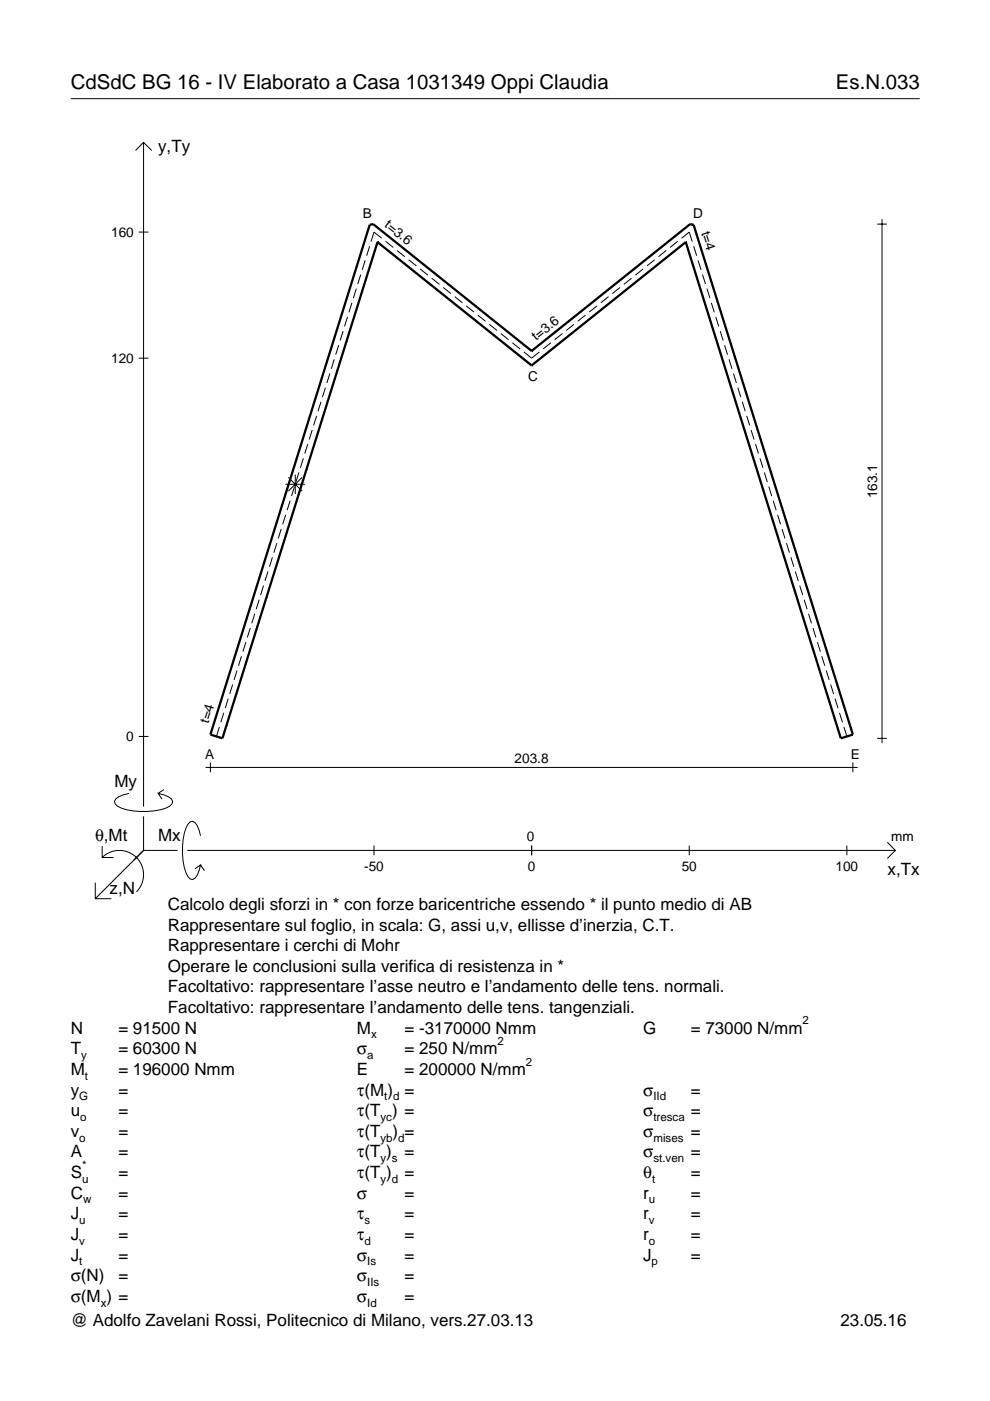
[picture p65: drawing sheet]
<svg xmlns="http://www.w3.org/2000/svg" width="210mm" height="297mm" viewBox="0 0 210 297" stroke-linecap="round" stroke-linejoin="round" font-family="sans-serif">
<defs><g id="words">
<g font-size="4.3">
<text x="15" y="18.9">CdSdC BG 16 - IV Elaborato a Casa 1031349 Oppi Claudia</text>
<text x="177.2" y="18.9">Es.N.033</text>
</g>
<g font-size="3.6">
<text x="33.5" y="32.3">y,Ty</text>
<text x="24.3" y="166.9">My</text>
<text x="20.1" y="178.2">θ,Mt</text>
<text x="33.5" y="178.2">Mx</text>
<text x="188.2" y="185.5">x,Tx</text>
<text x="23.2" y="189.6">z,N</text>
<text x="35.6" y="192.9">Calcolo degli sforzi in * con forze baricentriche essendo * il punto medio di AB</text>
<text x="35.6" y="197.3">Rappresentare sul foglio, in scala: G, assi u,v, ellisse d’inerzia, C.T.</text>
<text x="35.6" y="201.7">Rappresentare i cerchi di Mohr</text>
<text x="35.6" y="206">Operare le conclusioni sulla verifica di resistenza in *</text>
<text x="35.6" y="210.4">Facoltativo: rappresentare l’asse neutro e l’andamento delle tens. normali.</text>
<text x="35.6" y="214.8">Facoltativo: rappresentare l’andamento delle tens. tangenziali.</text>
<text x="15" y="219.2">N</text>
<text x="25.1" y="219.2">= 91500 N</text>
<text x="75.7" y="219.2">M</text>
<text x="85.8" y="219.2">= -3170000 Nmm</text>
<text x="136.4" y="219.2">G</text>
<text x="146.5" y="219.2">= 73000 N/mm</text>
<text x="15" y="227.9">M</text>
<text x="15" y="223.5">T</text>
<text x="25.1" y="227.9">= 196000 Nmm</text>
<text x="25.1" y="223.5">= 60300 N</text>
<text x="75.7" y="223.5">σ</text>
<text x="75.7" y="227.9">E</text>
<text x="85.8" y="223.5">= 250 N/mm</text>
<text x="85.8" y="227.9">= 200000 N/mm</text>
<text x="15" y="232.3">y</text>
<text x="25.1" y="232.3">=</text>
<text x="75.7" y="232.3">τ(M ) =</text>
<text x="136.4" y="232.3">σ</text>
<text x="146.5" y="232.3">=</text>
<text x="15" y="236.7">u</text>
<text x="25.1" y="236.7">=</text>
<text x="75.7" y="236.7">τ(T ) =</text>
<text x="136.4" y="236.7">σ</text>
<text x="146.5" y="236.7">=</text>
<text x="15" y="245.4">A</text>
<text x="15" y="241">v</text>
<text x="25.1" y="241">=</text>
<text x="25.1" y="245.4">=</text>
<text x="75.7" y="245.4">τ(T )</text>
<text x="75.7" y="241">τ(T</text>
<text x="83.3" y="241">) =</text>
<text x="85.8" y="245.4">=</text>
<text x="136.4" y="241">σ</text>
<text x="136.4" y="245.4">σ</text>
<text x="146.5" y="241">=</text>
<text x="146.5" y="245.4">=</text>
<text x="15" y="249.8">S</text>
<text x="25.1" y="249.8">=</text>
<text x="75.7" y="249.8">τ(T )</text>
<text x="85.8" y="249.8">=</text>
<text x="136.4" y="249.8">θ</text>
<text x="146.5" y="249.8">=</text>
<text x="15" y="254.2">C</text>
<text x="25.1" y="254.2">=</text>
<text x="75.7" y="254.2">σ</text>
<text x="85.8" y="254.2">=</text>
<text x="136.4" y="254.2">r</text>
<text x="146.5" y="254.2">=</text>
<text x="15" y="262.9">J</text>
<text x="15" y="258.5">J</text>
<text x="25.1" y="262.9">=</text>
<text x="25.1" y="258.5">=</text>
<text x="75.7" y="258.5">τ</text>
<text x="75.7" y="262.9">τ</text>
<text x="85.8" y="258.5">=</text>
<text x="85.8" y="262.9">=</text>
<text x="136.4" y="262.9">r</text>
<text x="136.4" y="258.5">r</text>
<text x="146.5" y="262.9">=</text>
<text x="146.5" y="258.5">=</text>
<text x="15" y="267.3">J</text>
<text x="25.1" y="267.3">=</text>
<text x="75.7" y="267.3">σ</text>
<text x="85.8" y="267.3">=</text>
<text x="136.4" y="267.3">J</text>
<text x="146.5" y="267.3">=</text>
<text x="15" y="271.7">σ(N)</text>
<text x="25.1" y="271.7">=</text>
<text x="75.7" y="271.7">σ</text>
<text x="85.8" y="271.7">=</text>
<text x="15" y="276">σ(M ) =</text>
<text x="15" y="281.2">@ Adolfo Zavelani Rossi, Politecnico di Milano, vers.27.03.13</text>
<text x="75.7" y="276">σ</text>
<text x="85.8" y="276">=</text>
<text x="178.2" y="281.2">23.05.16</text>
</g>
<g font-size="2.9">
<text x="76.9" y="46.2">B</text>
<text x="81.4" y="48" transform="rotate(39 81.4 48)">t=3.6</text>
<text x="147" y="46.2">D</text>
<text x="23.6" y="50.2">160</text>
<text x="148.6" y="49.3" transform="rotate(73 148.6 49.3)">t=4</text>
<text x="23.6" y="76.9">120</text>
<text x="113.7" y="72.3" transform="rotate(-39 113.7 72.3)">t=3.6</text>
<text x="112" y="80.9">C</text>
<text x="186" y="105.6" transform="rotate(-90 186 105.6)">163.1</text>
<text x="44.2" y="153.5" transform="rotate(-73 44.2 153.5)">t=4</text>
<text x="26.8" y="157.1">0</text>
<text x="43.5" y="160.9">A</text>
<text x="109.1" y="161.7">203.8</text>
<text x="180.4" y="160.9">E</text>
<text x="111.7" y="178.2">0</text>
<text x="189" y="178.2">mm</text>
<text x="77.2" y="184.7">-50</text>
<text x="111.9" y="184.7">0</text>
<text x="144.5" y="184.7">50</text>
<text x="177.2" y="184.7">100</text>
</g>
<g font-size="2.4">
<text x="78.7" y="220.2">x</text>
<text x="105.5" y="221.5">2</text>
<text x="170.2" y="217.2">2</text>
<text x="17.2" y="224.5">y</text>
<text x="77.9" y="224.5">a</text>
<text x="111.5" y="225.9">2</text>
<text x="16.8" y="233.3">G</text>
<text x="18" y="228.9">t</text>
<text x="81.5" y="233.3">t d</text>
<text x="138.5" y="233.3">IId</text>
<text x="17" y="237.7">o</text>
<text x="80.7" y="237.7">yc</text>
<text x="138.5" y="237.7">tresca</text>
<text x="16.8" y="242">o</text>
<text x="80.7" y="242">yb d</text>
<text x="138.5" y="242">mises</text>
<text x="17.4" y="250.8">u</text>
<text x="17.4" y="247.8">*</text>
<text x="80.7" y="246.4">y s</text>
<text x="80.7" y="250.8">y d</text>
<text x="138.2" y="250.8">t</text>
<text x="138.5" y="246.4">st.ven</text>
<text x="17.6" y="255.2">w</text>
<text x="137.6" y="255.2">u</text>
<text x="16.8" y="263.9">v</text>
<text x="16.8" y="259.5">u</text>
<text x="77.3" y="259.5">s</text>
<text x="77.3" y="263.9">d</text>
<text x="137.6" y="263.9">o</text>
<text x="137.6" y="259.5">v</text>
<text x="16.8" y="268.3">t</text>
<text x="77.9" y="268.3">Is</text>
<text x="138.2" y="268.3">p</text>
<text x="77.9" y="272.7">IIs</text>
<text x="21.4" y="277">x</text>
<text x="77.9" y="277">Id</text>
</g>
</g></defs>
<g fill="none" stroke="#000" stroke-width=".21">
<path d="M15 20.9h180M28.7 31.9l1.7-1.7 1.8 1.7M30.4 30.2v140.8M29.4 49.2h2.1M76.5 58.2l-.6 2M77.4 55.2l-.6 2M78.4 52.2l-.7 2M80.9 50.5l-1.6-1.3-.6 2M81.7 51.2l1.7 1.3M84.2 53.1l1.6 1.3M86.6 55.1l1.7 1.3M89.1 57l1.6 1.3"/>
<path d="M91.5 59l1.7 1.3M133.9 59l-1.6 1.3M136.4 57l-1.7 1.3M138.8 55.1l-1.6 1.3M141.2 53.1l-1.6 1.3M143.7 51.2l-1.7 1.3M144.5 50.5l1.6-1.3 .7 2M147.1 52.2l.6 2M148 55.2l.6 2M148.9 58.2l.7 2M186 47.5h2M187 46.5v111.1"/>
<path d="M29.4 75.9h2.1M69.9 79.2l-.6 2M70.9 76.2l-.7 2M71.8 73.2l-.6 2M72.7 70.2l-.6 2M73.7 67.2l-.7 2M74.6 64.2l-.6 2M75.6 61.2l-.7 2M94 60.9l1.6 1.4M96.4 62.9l1.7 1.3M98.9 64.9l1.6 1.3M101.3 66.8l1.6 1.3"/>
<path d="M103.7 68.8l1.7 1.3M106.2 70.7l1.6 1.3M108.6 72.7l1.7 1.3M111.1 74.6l1.6 1.3 1.7-1.3M116.8 72.7l-1.6 1.3M119.2 70.7l-1.6 1.3M121.7 68.8l-1.7 1.3M124.1 66.8l-1.6 1.3M126.6 64.9l-1.7 1.3M129 62.9l-1.6 1.3M131.5 60.9l-1.7 1.4M149.9 61.2l.6 2"/>
<path d="M150.8 64.2l.6 2M151.8 67.2l.6 2M152.7 70.2l.6 2M153.6 73.2l.7 2M154.6 76.2l.6 2M155.5 79.2l.6 2M64.3 97.2l-.6 2M65.2 94.2l-.6 2M66.2 91.2l-.6 2M67.1 88.2l-.6 2M68.1 85.2l-.7 2M69 82.2l-.6 2"/>
<path d="M156.4 82.2l.7 2M157.4 85.2l.6 2M158.3 88.2l.6 2M159.2 91.2l.7 2M160.2 94.2l.6 2M161.1 97.2l.7 2M57.8 118.2l-.7 2M58.7 115.2l-.6 2M59.6 112.2l-.6 2M60.5 102.7h4.1M60.6 109.2l-.7 2M61.1 101.2l2.9 2.9"/>
<path d="M61.5 106.2l-.6 2M62.4 103.2l-.6 2M62.6 100.6v4.1M63.4 100.2l-.7 2M64 101.2l-2.9 2.9M162.1 100.2l.6 2M163 103.2l.6 2M163.9 106.2l.7 2M164.9 109.2l.6 2M165.8 112.2l.6 2M166.7 115.2l.7 2M167.7 118.2l.6 2"/>
<path d="M51.2 139.1l-.6 2.1M52.1 136.1l-.6 2.1M53.1 133.1l-.7 2.1M54 130.1l-.6 2.1M54.9 127.1l-.6 2.1M55.9 124.2l-.7 2M56.8 121.2l-.6 2M168.6 121.2l.6 2M169.6 124.2l.6 2M170.5 127.1l.6 2.1M171.4 130.1l.7 2.1M172.4 133.1l.6 2.1"/>
<path d="M173.3 136.1l.6 2.1M174.2 139.1l.7 2.1M29.4 156.1h2.1M46.5 154.1l-.6 2M47.4 151.1l-.6 2M48.4 148.1l-.6 2M49.3 145.1l-.6 2M50.3 142.1l-.7 2.1M175.2 142.1l.6 2.1M176.1 145.1l.6 2M177 148.1l.7 2M178 151.1l.6 2"/>
<path d="M178.9 154.1l.7 2M186 156.5h2M21.7 179.4v2.4h2.4M27.3 168.2a3.6 3.6 0 0 0-3 1.7l.1 .5a5.6 5.6 0 0 0 3.8 1.5 13.4 13.4 0 0 0 7.8-1l.5-.5 .1-.5a3.6 3.6 0 0 0-3.1-1.7l.8 1.2M30.4 173.1v7.2M34.7 167.4l-1.2 .8M42.5 177.2a3.6 3.6 0 0 0-1.7-3.1l-.5 .2a5.7 5.7 0 0 0-1.5 3.7 13.3 13.3 0 0 0 1 7.9l.5 .5 .5 .1a3.6 3.6 0 0 0 1.7-3.1l-1.2 .8M43.6 162.7h138.3M44.6 161.7v2M79.3 179.3v2M112.7 179.3v2M146.1 179.3v2"/>
<path d="M179.6 179.3v2M180.8 161.7v2M188.1 178.6l1.7 1.7-1.7 1.7M20.2 187.2v3.3h3.4M21.7 181.8a5.1 5.1 0 0 1 7.2 0 5.1 5.1 0 0 1 0 7.3M30.4 180.3l-10.2 10.2M30.4 180.3h7.2M39.7 180.3h150.1M42.5 183.4l.8 1.2"/>
</g>
<path d="M80 51.3h.1M80 51.3l-32.8 105.2-2.6-.8 33.8-108 .7-.2 33.6 26.9M80 51.3l32.7 26.2M145.4 51.3h.1M145.4 51.3l-32.7 26.2M145.4 51.3l32.9 105.2 2.5-.8-33.7-108-.8-.2-33.6 26.9M112.7 77.5h.1M112.7 74.4h.1" fill="none" stroke="#000" stroke-width=".48"/>
<use href="#words"/>
</svg>
